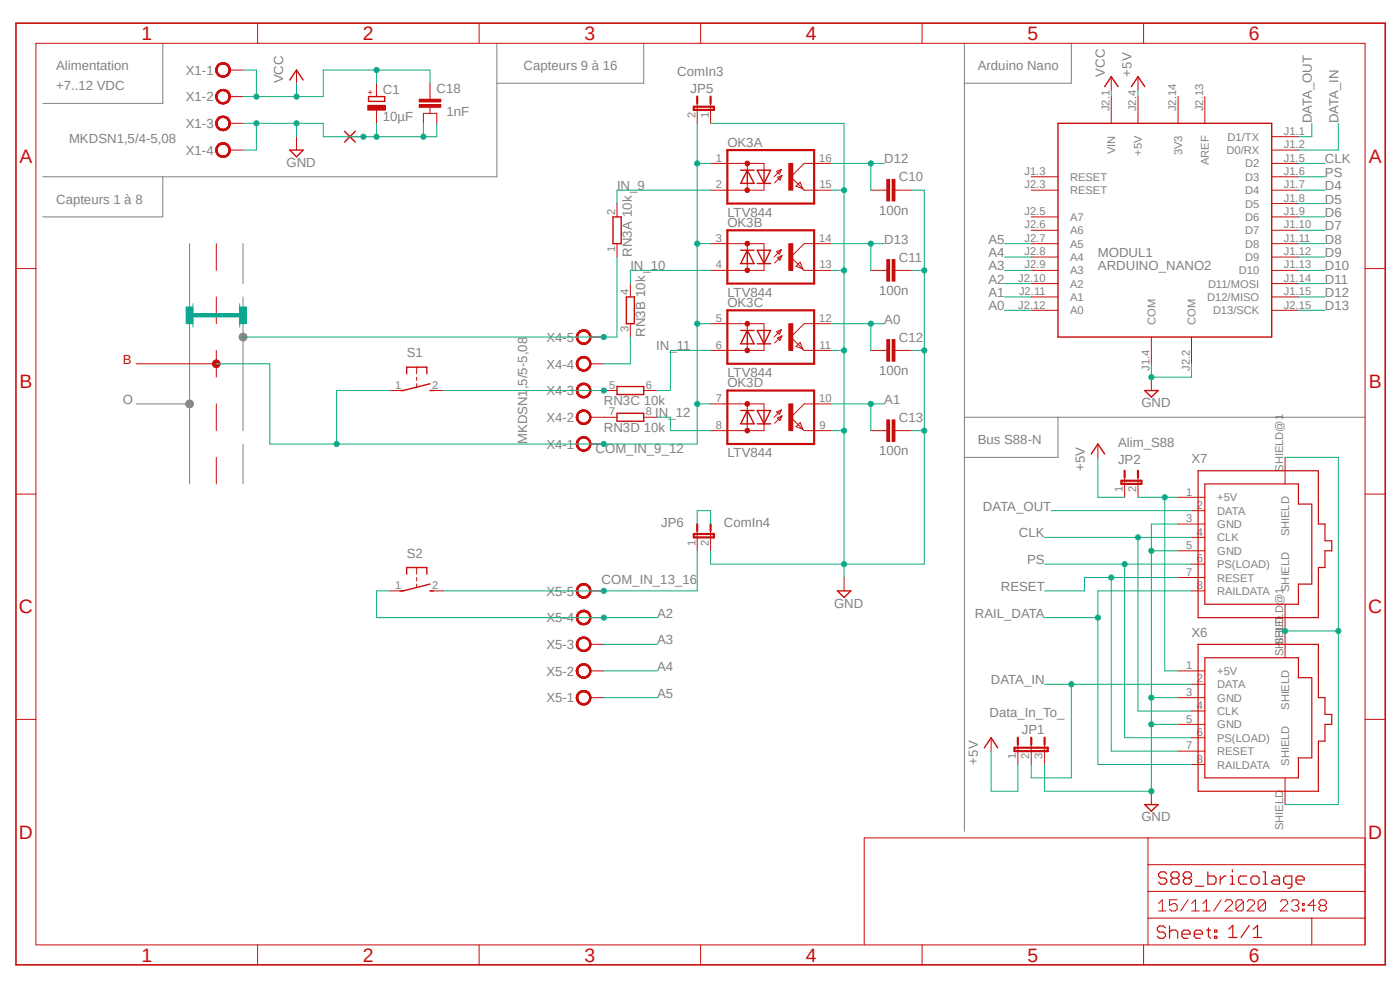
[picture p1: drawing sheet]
<svg xmlns="http://www.w3.org/2000/svg" width="297mm" height="210mm" viewBox="0 0 297 210" stroke-linecap="round" stroke-linejoin="round" font-family="sans-serif">
<defs><g id="words">
<g font-size="4.1" fill="#c90d0c">
<text x="30" y="8.5">1</text>
<text x="77" y="8.5">2</text>
<text x="124" y="8.5">3</text>
<text x="171" y="8.5">4</text>
<text x="218" y="8.5">5</text>
<text x="264.9" y="8.5">6</text>
<text x="4.1" y="34.5">A</text>
<text x="290.4" y="34.5">A</text>
<text x="4.1" y="82.3">B</text>
<text x="290.4" y="82.3">B</text>
<text x="4" y="130.1">C</text>
<text x="290.3" y="130.1">C</text>
<text x="4" y="178">D</text>
<text x="290.3" y="178">D</text>
<text x="30" y="204">1</text>
<text x="77" y="204">2</text>
<text x="124" y="204">3</text>
<text x="171" y="204">4</text>
<text x="218" y="204">5</text>
<text x="264.9" y="204">6</text>
</g>
<g font-size="2.8" fill="#808080">
<text x="11.9" y="14.9">Alimentation</text>
<text x="39.5" y="15.8">X1-1</text>
<text x="60.1" y="17.7" transform="rotate(-90 60.1 17.7)">VCC</text>
<text x="111.1" y="14.9">Capteurs 9 à 16</text>
<text x="143.7" y="16.1">ComIn3</text>
<text x="207.4" y="14.9">Arduino Nano</text>
<text x="234.4" y="16.3" transform="rotate(-90 234.4 16.3)">VCC</text>
<text x="240" y="16.3" transform="rotate(-90 240 16.3)">+5V</text>
<text x="11.9" y="19.1">+7..12 VDC</text>
<text x="39.5" y="21.5">X1-2</text>
<text x="81.2" y="20">C1</text>
<text x="92.6" y="19.7">C18</text>
<text x="146.5" y="19.7">JP5</text>
<text x="39.5" y="27.2">X1-3</text>
<text x="81.2" y="25.7">10µF</text>
<text x="94.7" y="24.7">1nF</text>
<text x="278.3" y="26.2" transform="rotate(-90 278.3 26.2)">DATA_OUT</text>
<text x="283.9" y="26.2" transform="rotate(-90 283.9 26.2)">DATA_IN</text>
<text x="14.6" y="30.3">MKDSN1,5/4-5,08</text>
<text x="39.5" y="32.9">X1-4</text>
<text x="60.8" y="35.4">GND</text>
<text x="154.3" y="31.1">OK3A</text>
<text x="187.6" y="34.7">D12</text>
<text x="281.1" y="34.7">CLK</text>
<text x="130.9" y="40.3">IN_9</text>
<text x="190.7" y="38.5">C10</text>
<text x="281.1" y="40.3">D4</text>
<text x="281.1" y="37.5">PS</text>
<text x="11.9" y="43.2">Capteurs 1 à 8</text>
<text x="154.3" y="46">LTV844</text>
<text x="186.5" y="45.6">100n</text>
<text x="281.1" y="43.2">D5</text>
<text x="281.1" y="46">D6</text>
<text x="154.3" y="48.1">OK3B</text>
<text x="187.6" y="51.7">D13</text>
<text x="209.7" y="51.7">A5</text>
<text x="281.1" y="48.9">D7</text>
<text x="281.1" y="51.7">D8</text>
<text x="133.7" y="57.4">IN_10</text>
<text x="134" y="54.5" transform="rotate(-90 134 54.5)">RN3A 10k</text>
<text x="190.7" y="55.5">C11</text>
<text x="209.7" y="57.4">A3</text>
<text x="209.7" y="54.5">A4</text>
<text x="232.9" y="57.4">ARDUINO_NANO2</text>
<text x="232.9" y="54.5">MODUL1</text>
<text x="281.1" y="54.5">D9</text>
<text x="281.1" y="57.4">D10</text>
<text x="154.3" y="63">LTV844</text>
<text x="154.3" y="65.2">OK3C</text>
<text x="186.5" y="62.6">100n</text>
<text x="209.7" y="65.8">A0</text>
<text x="209.7" y="63">A1</text>
<text x="209.7" y="60.2">A2</text>
<text x="281.1" y="60.2">D11</text>
<text x="281.1" y="63">D12</text>
<text x="281.1" y="65.8">D13</text>
<text x="136.9" y="71.5" transform="rotate(-90 136.9 71.5)">RN3B 10k</text>
<text x="187.6" y="68.7">A0</text>
<text x="86.3" y="75.8">S1</text>
<text x="116" y="72.5">X4-5</text>
<text x="139.2" y="74.3">IN_11</text>
<text x="190.7" y="72.5">C12</text>
<text x="116" y="83.9">X4-3</text>
<text x="116" y="78.2">X4-4</text>
<text x="154.3" y="80">LTV844</text>
<text x="154.3" y="82.1">OK3D</text>
<text x="186.5" y="79.6">100n</text>
<text x="26.1" y="85.7">O</text>
<text x="116" y="89.5">X4-2</text>
<text x="128.1" y="86">RN3C 10k</text>
<text x="139" y="88.5">IN_12</text>
<text x="187.6" y="85.7">A1</text>
<text x="190.7" y="89.5">C13</text>
<text x="242.1" y="86.4">GND</text>
<text x="111.8" y="94.2" transform="rotate(-90 111.8 94.2)">MKDSN1,5/5-5,08</text>
<text x="116" y="95.2">X4-1</text>
<text x="128.1" y="91.6">RN3D 10k</text>
<text x="207.4" y="94.2">Bus S88-N</text>
<text x="237.2" y="94.9">Alim_S88</text>
<text x="126.4" y="96.2">COM_IN_9_12</text>
<text x="154.3" y="97">LTV844</text>
<text x="186.5" y="96.6">100n</text>
<text x="230.1" y="99.9" transform="rotate(-90 230.1 99.9)">+5V</text>
<text x="237.2" y="98.4">JP2</text>
<text x="252.8" y="98.3">X7</text>
<text x="140.3" y="111.8">JP6</text>
<text x="153.6" y="111.9">ComIn4</text>
<text x="208.5" y="108.3">DATA_OUT</text>
<text x="86.3" y="118.3">S2</text>
<text x="216.2" y="114">CLK</text>
<text x="217.9" y="119.7">PS</text>
<text x="127.6" y="123.9">COM_IN_13_16</text>
<text x="212.3" y="125.4">RESET</text>
<text x="116" y="132">X5-4</text>
<text x="116" y="126.4">X5-5</text>
<text x="139.4" y="131">A2</text>
<text x="177" y="128.9">GND</text>
<text x="206.8" y="131">RAIL_DATA</text>
<text x="116" y="137.7">X5-3</text>
<text x="139.4" y="136.7">A3</text>
<text x="252.8" y="135.1">X6</text>
<text x="116" y="143.3">X5-2</text>
<text x="139.4" y="142.4">A4</text>
<text x="116" y="149">X5-1</text>
<text x="139.4" y="148">A5</text>
<text x="210.2" y="145.2">DATA_IN</text>
<text x="209.9" y="152.1">Data_In_To_</text>
<text x="216.8" y="155.7">JP1</text>
<text x="207.4" y="162.2" transform="rotate(-90 207.4 162.2)">+5V</text>
<text x="242.1" y="174.2">GND</text>
</g>
<text font-size="2.8" fill="#c90d0c" x="26.1" y="77.2">B</text>
<g font-size="2.4" fill="#808080">
<text x="235.4" y="23.6" transform="rotate(-90 235.4 23.6)">J2.1</text>
<text x="241" y="23.6" transform="rotate(-90 241 23.6)">J2.4</text>
<text x="249.6" y="23.6" transform="rotate(-90 249.6 23.6)">J2.14</text>
<text x="255.2" y="23.6" transform="rotate(-90 255.2 23.6)">J2.13</text>
<text x="147.5" y="25.1" transform="rotate(-90 147.5 25.1)">2</text>
<text x="150.4" y="25.1" transform="rotate(-90 150.4 25.1)">1</text>
<text x="260.4" y="29.8">D1/TX</text>
<text x="272.4" y="28.6">J1.1</text>
<text x="151.9" y="34.3">1</text>
<text x="173.8" y="34.3">16</text>
<text x="236.6" y="32.7" transform="rotate(-90 236.6 32.7)">VIN</text>
<text x="242.3" y="33.1" transform="rotate(-90 242.3 33.1)">+5V</text>
<text x="250.8" y="33" transform="rotate(-90 250.8 33)">3V3</text>
<text x="256.5" y="35.1" transform="rotate(-90 256.5 35.1)">AREF</text>
<text x="260.2" y="32.7">D0/RX</text>
<text x="264.2" y="35.5">D2</text>
<text x="272.4" y="31.5">J1.2</text>
<text x="272.4" y="34.3">J1.5</text>
<text x="151.9" y="40">2</text>
<text x="173.8" y="40">15</text>
<text x="217.3" y="37.1">J1.3</text>
<text x="217.3" y="40">J2.3</text>
<text x="227" y="38.4">RESET</text>
<text x="227" y="41.2">RESET</text>
<text x="264.2" y="38.4">D3</text>
<text x="264.2" y="41.2">D4</text>
<text x="272.4" y="37.1">J1.6</text>
<text x="272.4" y="40">J1.7</text>
<text x="130.5" y="45.6" transform="rotate(-90 130.5 45.6)">2</text>
<text x="217.3" y="45.6">J2.5</text>
<text x="227" y="46.9">A7</text>
<text x="264.2" y="44">D5</text>
<text x="264.2" y="46.9">D6</text>
<text x="272.4" y="42.8">J1.8</text>
<text x="272.4" y="45.6">J1.9</text>
<text x="130.5" y="53.4" transform="rotate(-90 130.5 53.4)">1</text>
<text x="151.9" y="51.3">3</text>
<text x="173.8" y="51.3">14</text>
<text x="217.3" y="48.4">J2.6</text>
<text x="217.3" y="51.3">J2.7</text>
<text x="227" y="49.7">A6</text>
<text x="227" y="52.5">A5</text>
<text x="264.2" y="49.7">D7</text>
<text x="264.2" y="52.5">D8</text>
<text x="272.4" y="48.4">J1.10</text>
<text x="272.4" y="51.3">J1.11</text>
<text x="151.9" y="56.9">4</text>
<text x="173.8" y="56.9">13</text>
<text x="216" y="59.8">J2.10</text>
<text x="217.3" y="54.1">J2.8</text>
<text x="217.3" y="56.9">J2.9</text>
<text x="227" y="55.4">A4</text>
<text x="227" y="58.2">A3</text>
<text x="262.8" y="58.2">D10</text>
<text x="264.2" y="55.4">D9</text>
<text x="272.4" y="54.1">J1.12</text>
<text x="272.4" y="56.9">J1.13</text>
<text x="272.4" y="59.8">J1.14</text>
<text x="133.4" y="62.6" transform="rotate(-90 133.4 62.6)">4</text>
<text x="216" y="65.4">J2.12</text>
<text x="216.2" y="62.6">J2.11</text>
<text x="227" y="61">A2</text>
<text x="227" y="63.9">A1</text>
<text x="256.1" y="63.8">D12/MISO</text>
<text x="256.3" y="61">D11/MOSI</text>
<text x="272.4" y="62.6">J1.15</text>
<text x="272.4" y="65.4">J2.15</text>
<text x="133.4" y="70.4" transform="rotate(-90 133.4 70.4)">3</text>
<text x="151.9" y="68.3">5</text>
<text x="173.8" y="68.3">12</text>
<text x="227" y="66.7">A0</text>
<text x="245.1" y="68.9" transform="rotate(-90 245.1 68.9)">COM</text>
<text x="253.6" y="68.9" transform="rotate(-90 253.6 68.9)">COM</text>
<text x="257.3" y="66.7">D13/SCK</text>
<text x="151.9" y="74">6</text>
<text x="173.8" y="74">11</text>
<text x="83.9" y="82.5">1</text>
<text x="91.7" y="82.5">2</text>
<text x="129.2" y="82.5">5</text>
<text x="137" y="82.5">6</text>
<text x="243.9" y="78.6" transform="rotate(-90 243.9 78.6)">J1.4</text>
<text x="252.4" y="78.6" transform="rotate(-90 252.4 78.6)">J2.2</text>
<text x="129.2" y="88.1">7</text>
<text x="137" y="88.1">8</text>
<text x="151.9" y="85.3">7</text>
<text x="173.8" y="85.3">10</text>
<text x="151.9" y="90.9">8</text>
<text x="173.8" y="90.9">9</text>
<text x="272.2" y="100.1" transform="rotate(-90 272.2 100.1)">SHIELD@1</text>
<text x="238.2" y="104.4" transform="rotate(-90 238.2 104.4)">1</text>
<text x="241" y="104.4" transform="rotate(-90 241 104.4)">2</text>
<text x="251.7" y="105.1">1</text>
<text x="253.9" y="108">2</text>
<text x="258.2" y="106.3">+5V</text>
<text x="251.7" y="110.8">3</text>
<text x="253.9" y="113.6">4</text>
<text x="258.2" y="109.2">DATA</text>
<text x="258.2" y="112">GND</text>
<text x="273.5" y="113.8" transform="rotate(-90 273.5 113.8)">SHIELD</text>
<text x="147.5" y="115.7" transform="rotate(-90 147.5 115.7)">1</text>
<text x="150.4" y="115.7" transform="rotate(-90 150.4 115.7)">2</text>
<text x="251.7" y="116.5">5</text>
<text x="253.9" y="119.3">6</text>
<text x="258.2" y="114.9">CLK</text>
<text x="258.2" y="117.7">GND</text>
<text x="83.9" y="125">1</text>
<text x="91.7" y="125">2</text>
<text x="251.7" y="122.1">7</text>
<text x="253.9" y="125">8</text>
<text x="258.2" y="120.5">PS(LOAD)</text>
<text x="258.2" y="123.4">RESET</text>
<text x="273.5" y="125.6" transform="rotate(-90 273.5 125.6)">SHIELD</text>
<text x="258.2" y="126.2">RAILDATA</text>
<text x="272.2" y="136.9" transform="rotate(-90 272.2 136.9)">SHIELD@1</text>
<text x="251.7" y="141.9">1</text>
<text x="258.2" y="143.2">+5V</text>
<text x="272.2" y="139.2" transform="rotate(-90 272.2 139.2)">SHIELD</text>
<text x="251.7" y="147.6">3</text>
<text x="253.9" y="144.8">2</text>
<text x="258.2" y="146.1">DATA</text>
<text x="258.2" y="148.8">GND</text>
<text x="251.7" y="153.3">5</text>
<text x="253.9" y="150.5">4</text>
<text x="258.2" y="151.7">CLK</text>
<text x="258.2" y="154.5">GND</text>
<text x="273.5" y="150.6" transform="rotate(-90 273.5 150.6)">SHIELD</text>
<text x="215.5" y="161" transform="rotate(-90 215.5 161)">1</text>
<text x="218.4" y="161" transform="rotate(-90 218.4 161)">2</text>
<text x="221.2" y="161" transform="rotate(-90 221.2 161)">3</text>
<text x="251.7" y="159">7</text>
<text x="253.9" y="156.1">6</text>
<text x="253.9" y="161.8">8</text>
<text x="258.2" y="157.4">PS(LOAD)</text>
<text x="258.2" y="160.2">RESET</text>
<text x="258.2" y="163">RAILDATA</text>
<text x="273.5" y="162.4" transform="rotate(-90 273.5 162.4)">SHIELD</text>
<text x="272.2" y="176.1" transform="rotate(-90 272.2 176.1)">SHIELD</text>
</g>
<text font-size="2" fill="#c90d0c" x="79.2" y="20.1" transform="rotate(-90 79.2 20.1)">+</text>
</g></defs>
<path d="M2.8 4.6l291.5 200.7M294.3 4.6l-291.5 200.7" fill="none" stroke="#fff" stroke-width=".21"/>
<g fill="none" stroke="#808080" stroke-width=".21">
<path d="M34.5 9.2v12.7h-25.4M105.4 9.2v28.3h-96.3M136.6 9.2v8.5h-31.2M204.6 9.2v167.2M227.3 9.2v8.5h-22.7M34.5 37.5v8.5h-25.4M40.2 51.7v51M51.6 51.7v8.5M51.6 63v28.4M28.9 85.7h11.3M51.6 94.2v8.5M204.6 88.5h85"/>
<path d="M224.5 88.5v8.5h-19.9"/>
</g>
<path d="M39.5 85.3a.85 .85 0 0 1 1.4-.1 .85 .85 0 0 1-.4 1.3 .85 .85 0 0 1-1.1-.8l.7-.1a.16 .16 0 0 1 .2 0 .16 .16 0 0 1 0 .2 .16 .16 0 0 1-.2 0l-.7-.1z" fill-rule="evenodd" fill="#808080"/>
<path d="M39.5 85.3a.85 .85 0 0 1 1.4-.1 .85 .85 0 0 1-.4 1.3 .85 .85 0 0 1-1.1-.8l.7-.1a.16 .16 0 0 1 .2 0 .16 .16 0 0 1 0 .2 .16 .16 0 0 1-.2 0l-.7-.1z" fill="none" stroke="#808080" stroke-width=".21"/>
<path d="M50.8 71.1a.85 .85 0 0 1 1.4-.1 .85 .85 0 0 1-.4 1.3 .85 .85 0 0 1-1.1-.8h.7l.2-.2 .1 .2-.1 .2-.2-.2h-.7z" fill-rule="evenodd" fill="#808080"/>
<path d="M50.8 71.1a.85 .85 0 0 1 1.4-.1 .85 .85 0 0 1-.4 1.3 .85 .85 0 0 1-1.1-.8h.7l.2-.2 .1 .2-.1 .2-.2-.2h-.7z" fill="none" stroke="#808080" stroke-width=".21"/>
<path d="M45.9 51.7v5.7M28.9 77.2h17M45.9 63v5.7M45.9 74.3v5.7M45.9 85.7v5.7M45.9 97v5.7" fill="none" stroke="#c90d0c" stroke-width=".21"/>
<path d="M45.2 76.8a.85 .85 0 0 1 1.4-.1 .85 .85 0 0 1-.4 1.3 .85 .85 0 0 1-1.2-.8h.7l.2-.2 .2 .2-.2 .1-.2-.1h-.7z" fill-rule="evenodd" fill="#c90d0c"/>
<g fill="none" stroke="#c90d0c" stroke-width=".21">
<path d="M7.6 9.2h282v191.2h-282zM54.7 4.9v4.3M62.9 14.9v2.8M101.6 4.9v4.3M148.6 4.9v4.3M195.6 4.9v4.3M235.8 16.3v2.8M242.6 4.9v4.3M62.9 29v2.8M153.6 34.7h8.5v1.4M158.5 34.7v1.4M158.5 38.9v1.4"/>
<path d="M162.1 38.9v1.4h-8.5M164.8 36.4l1-.5-.4 1.1zM164.9 37.6l1-.4-.4 1zM165.8 35.9l-1.6 1.6M165.9 37.2l-1.6 1.6M168.9 39.5l.9-.8 .5 1.3zM173.4 34.7h-2.8l-2.8 2.8 2.8 2.8h2.8M218.8 37.5h5.7M235.8 20.5v5.7M241.4 20.5v5.7M249.9 20.5v5.7M255.6 20.5v5.7"/>
<path d="M269.8 29h5.7M269.8 31.8h5.7M269.8 37.5h5.7M269.8 34.7h5.7M3.4 57h4.2M218.8 40.3h5.7M218.8 46h5.7M218.8 48.9h5.7M218.8 51.7h5.7M218.8 54.5h5.7M218.8 57.4h5.7M269.8 40.3h5.7"/>
<path d="M269.8 43.2h5.7M269.8 46h5.7M269.8 48.9h5.7M269.8 51.7h5.7M269.8 54.5h5.7M269.8 57.4h5.7M289.6 57h4.3M45.2 76.8a.85 .85 0 0 1 1.4-.1 .85 .85 0 0 1-.4 1.3 .85 .85 0 0 1-1.2-.8h.7l.2-.2 .2 .2-.2 .1-.2-.1h-.7zM218.8 60.2h5.7M218.8 63h5.7M218.8 65.8h5.7M244.3 71.5v5.7"/>
<path d="M252.8 71.5v5.7M269.8 60.2h5.7M269.8 63h5.7M269.8 65.8h5.7M244.3 80v2.8M3.4 104.8h4.2M289.6 104.8h4.3M3.4 152.6h4.2M289.6 152.6h4.3M243.5 177.8v22.6M289.6 177.8h-106.3v22.6M243.5 194.8h46.1"/>
<path d="M243.5 189.1h46.1M243.5 183.4h46.1M245.8 191.7l.8-.8v2.4M245.8 193.3h1.6M249.7 190.9h-1.6v1.2l.8-.4h.4l.4 .4v.8l-.4 .4h-.8l-.4-.4M252.1 190.9l-1.6 2.4M252.8 193.3h1.6M252.8 191.7l.8-.8v2.4M255.2 193.3h1.6M255.2 191.7l.7-.8v2.4M259.1 190.9l-1.6 2.4M259.9 191.3l.4-.4h.8l.4 .4v.4l-1.6 1.6h1.6"/>
<path d="M263.8 191.3v1.6l-.4 .4h-.8l-.4-.4M263.8 191.3l-.4-.4h-.8l-.4 .4v1.6M263.8 191.3l-1.6 1.6M264.6 191.3l.4-.4h.8l.3 .4v.4l-1.5 1.6h1.5M268.5 191.3v1.6l-.4 .4h-.8l-.4-.4M268.5 191.3l-.4-.4h-.8l-.4 .4v1.6M268.5 191.3l-1.6 1.6M271.6 191.3l.4-.4h.8l.4 .4v.4l-1.6 1.6h1.6M274 191.3l.4-.4h.8l.3 .4v.4l-.3 .4M274.7 192.1h.5M275.2 192.1l.3 .3v.5l-.3 .4h-.8l-.4-.4M276.3 192.9h.4v.4h-.4z"/>
<path d="M276.3 191.7h.4v.4h-.4zM278.3 194.8v5.6M279.1 192.1h-1.6l1.2-1.2v2.4M280.2 192.1l-.4 .3v.5l.4 .4h.8l.4-.4v-.5l-.4-.3M280.2 192.1l-.4-.4v-.4l.4-.4h.8l.4 .4v.4l-.4 .4M280.2 192.1h.8M54.7 200.4v4.3M101.6 200.4v4.3M148.6 200.4v4.3M195.6 200.4v4.3M242.6 200.4v4.3"/>
</g>
<path d="M61.5 17l1.4-2.1 1.4 2.1M234.4 18.4l1.4-2.1 1.4 2.1M61.5 31.8h2.8l-1.4 1.5zM157.1 36.1h2.9M158.5 36.1l1.5 2.8h-2.9zM158.5 36.1v2.8M160.7 36.1h2.8l-1.4 2.8zM160.7 38.9h2.8M162.1 36.1v2.8M224.5 26.2h45.3v45.3h-45.3zM242.9 82.8h2.8l-1.4 1.4z" fill="none" stroke="#c90d0c" stroke-width=".3"/>
<g fill="none" stroke="#c90d0c" stroke-width=".25">
<path d="M247.3 196.8l-.5-.4h-.8l-.5 .4v.5l.5 .4h.8l.5 .5v.4l-.5 .5h-.8l-.5-.5M247.5 185.4l-.4-.4h-.8l-.5 .4v.4l.5 .5h.8l.4 .4v.4l-.4 .5h-.8l-.5-.5M248.1 196.4v2.7M248.1 197.7l.5-.4h.8l.5 .4v1.4M248.8 186.3l-.4-.5v-.4l.4-.4h.9l.4 .4v.4l-.4 .5M248.8 186.3h.9M248.8 186.3l-.4 .4v.4l.4 .5h.9l.4-.5v-.4l-.4-.4M250.7 198.2h1.8v-.5l-.4-.4h-.9l-.5 .4v.9l.5 .5h.9M251.5 186.3l-.5-.5v-.4l.5-.4h.8l.5 .4v.4l-.5 .5M251.5 186.3h.8M251.5 186.3l-.5 .4v.4l.5 .5h.8l.5-.5v-.4l-.5-.4M253.4 198.2h1.7v-.5l-.5-.4h-.8l-.4 .4v.9l.4 .5h.8"/>
<path d="M253.6 188h1.8M255.9 197.3h.9M256.2 185v2.6h1.4l.4-.5v-.8l-.4-.5h-1.4M256.4 196.8v1.8l.4 .5M257.7 197.3h.4v.4h-.4zM257.7 198.6h.4v.5h-.4zM258.9 185.8v1.8M260.1 185.8h-.4l-.8 .9M260.7 197.1l.8-.8v2.6M260.7 198.9h1.7M261 187.6h.9M261 185.8h.5v1.8"/>
<path d="M261.5 184.5v.5M264.5 185.8h-1.3l-.4 .5v.8l.4 .5h1.3M265 196.3l-1.7 2.6M265.4 186.3l.4-.5h.9l.4 .5v.8l-.4 .5h-.9l-.4-.5zM265.9 198.9h1.7M265.9 197.1l.9-.8v2.6M268 185h.4v2.6M268 187.6h.9M270.2 185.8h.8l.4 .5v1.3h-1.2l-.5-.5 .5-.4h1.2M274.1 187.6h-1.3l-.5-.5v-.8l.5-.5h1.3v2.2l-.5 .4h-.4M275 186.7h1.7v-.4l-.5-.5h-.8l-.4 .5v.8l.4 .5h.8"/>
</g>
<path d="M3.4 4.9h290.5v199.8h-290.5z" fill="none" stroke="#c90d0c" stroke-width=".34"/>
<path d="M154.3 31.8h18.4v11.4h-18.4z" fill="none" stroke="#c90d0c" stroke-width=".47"/>
<path d="M158.2 34.3l.3-.1 .5 .3v.3l-.2 .3-.3 .1-.3-.2-.2-.3 .6-.1-.6 .1z" fill-rule="evenodd" fill="#c90d0c"/>
<path d="M158.2 34.3l.3-.1 .5 .3v.3l-.2 .3-.3 .1-.3-.2-.2-.3 .6-.1-.6 .1z" fill="none" stroke="#c90d0c" stroke-width=".21"/>
<path d="M158.2 40l.3-.2 .3 .1 .2 .3v.3l-.2 .3-.3 .1-.3-.2-.2-.4h.6h-.6z" fill-rule="evenodd" fill="#c90d0c"/>
<path d="M158.2 40l.3-.2 .3 .1 .2 .3v.3l-.2 .3-.3 .1-.3-.2-.2-.4h.6h-.6z" fill="none" stroke="#c90d0c" stroke-width=".21"/>
<path d="M167.3 34.7h.9v5.6h-.9z" fill-rule="evenodd" fill="#c90d0c"/>
<g fill="none" stroke="#c90d0c" stroke-width=".21">
<path d="M150.7 34.7h2.9M167.3 34.7h.9v5.6h-.9zM173.4 34.7h2.9M150.7 40.3h2.9M153.6 51.7h8.5v1.4M158.5 51.7v1.4M158.5 55.9v1.5M162.1 55.9v1.5h-8.5M164.8 53.4l1-.4-.4 .9zM164.9 54.7l1-.5-.4 1zM165.8 53l-1.6 1.5M165.9 54.2l-1.6 1.6"/>
<path d="M168.9 56.5l.9-.9 .5 1.5zM173.4 40.3h2.9M173.4 51.7h-2.8l-2.8 2.8 2.8 2.9h2.8"/>
</g>
<path d="M154.3 48.9h18.4v11.3h-18.4z" fill="none" stroke="#c90d0c" stroke-width=".47"/>
<path d="M157.1 53.1h2.9M158.5 53.1l1.5 2.8h-2.9zM158.5 53.1v2.8M160.7 53.1h2.8l-1.4 2.8zM160.7 55.9h2.8M162.1 53.1v2.8" fill="none" stroke="#c90d0c" stroke-width=".3"/>
<path d="M158.2 51.4l.3-.2h.3l.2 .3v.4l-.2 .2-.3 .1-.3-.2-.2-.3 .6-.1-.6 .1z" fill-rule="evenodd" fill="#c90d0c"/>
<path d="M158.2 51.4l.3-.2h.3l.2 .3v.4l-.2 .2-.3 .1-.3-.2-.2-.3 .6-.1-.6 .1z" fill="none" stroke="#c90d0c" stroke-width=".21"/>
<path d="M158.2 57l.3-.1h.3l.2 .3v.3l-.2 .3h-.3l-.3-.1-.2-.3 .6-.1v.1h-.6z" fill-rule="evenodd" fill="#c90d0c"/>
<path d="M158.2 57l.3-.1h.3l.2 .3v.3l-.2 .3h-.3l-.3-.1-.2-.3 .6-.1v.1h-.6z" fill="none" stroke="#c90d0c" stroke-width=".21"/>
<path d="M167.3 51.7h.9v5.7h-.9z" fill-rule="evenodd" fill="#c90d0c"/>
<g fill="none" stroke="#c90d0c" stroke-width=".21">
<path d="M150.7 51.7h2.9M150.7 57.4h2.9M167.3 51.7h.9v5.7h-.9zM173.4 51.7h2.9M173.4 57.4h2.9M153.6 68.7h8.5v1.4M158.5 68.7v1.4M158.5 72.9v1.4M162.1 72.9v1.4h-8.5M164.8 70.4l1-.5-.4 1.1zM164.9 71.7l1-.5-.4 1zM165.8 69.9l-1.6 1.6"/>
<path d="M165.9 71.2l-1.6 1.6M168.9 73.5l.9-.9 .5 1.4zM173.4 68.7h-2.8l-2.8 2.8 2.8 2.8h2.8"/>
</g>
<path d="M154.3 65.8h18.4v11.4h-18.4z" fill="none" stroke="#c90d0c" stroke-width=".47"/>
<path d="M157.1 70.1h2.9M158.5 70.1l1.5 2.8h-2.9zM158.5 70.1v2.8M160.7 70.1h2.8l-1.4 2.8zM160.7 72.9h2.8M162.1 70.1v2.8" fill="none" stroke="#c90d0c" stroke-width=".3"/>
<path d="M158.2 68.4l.3-.2h.3l.2 .3v.3l-.2 .3-.3 .1-.3-.2-.2-.3 .6-.1-.1 .1h-.5z" fill-rule="evenodd" fill="#c90d0c"/>
<path d="M158.2 68.4l.3-.2h.3l.2 .3v.3l-.2 .3-.3 .1-.3-.2-.2-.3 .6-.1-.1 .1h-.5z" fill="none" stroke="#c90d0c" stroke-width=".21"/>
<path d="M158.2 74l.3-.2 .5 .4v.3l-.2 .3h-.3l-.3-.1-.2-.4h.6h-.6z" fill-rule="evenodd" fill="#c90d0c"/>
<path d="M158.2 74l.3-.2 .5 .4v.3l-.2 .3h-.3l-.3-.1-.2-.4h.6h-.6z" fill="none" stroke="#c90d0c" stroke-width=".21"/>
<path d="M167.3 68.7h.9v5.6h-.9z" fill-rule="evenodd" fill="#c90d0c"/>
<g fill="none" stroke="#c90d0c" stroke-width=".21">
<path d="M150.7 68.7h2.9M150.7 74.3h2.9M167.3 68.7h.9v5.6h-.9zM173.4 68.7h2.9M173.4 74.3h2.9M153.6 85.7h8.5v1.4M158.5 85.7v1.4M158.5 89.9v1.5M162.1 89.9v1.5h-8.5M164.8 87.4l1-.4-.4 .9zM164.9 88.6l1-.4-.4 1zM165.8 87l-1.6 1.5"/>
<path d="M165.9 88.2l-1.6 1.6M168.9 90.5l.9-.8 .5 1.4zM173.4 85.7h-2.8l-2.8 2.8 2.8 2.9h2.8"/>
</g>
<path d="M154.3 82.8h18.4v11.4h-18.4z" fill="none" stroke="#c90d0c" stroke-width=".47"/>
<path d="M157.1 87.1h2.9M158.5 87.1l1.5 2.8h-2.9zM158.5 87.1v2.8M160.7 87.1h2.8l-1.4 2.8zM160.7 89.9h2.8M162.1 87.1v2.8" fill="none" stroke="#c90d0c" stroke-width=".3"/>
<path d="M158.2 85.3l.3-.1h.3l.2 .3v.4l-.2 .2-.3 .1-.3-.2-.2-.3 .6-.1-.6 .1z" fill-rule="evenodd" fill="#c90d0c"/>
<path d="M158.2 85.3l.3-.1h.3l.2 .3v.4l-.2 .2-.3 .1-.3-.2-.2-.3 .6-.1-.6 .1z" fill="none" stroke="#c90d0c" stroke-width=".21"/>
<path d="M158.2 91l.3-.2 .3 .1 .2 .3v.3l-.2 .3-.3 .1-.3-.2-.2-.3 .6-.1-.6 .1z" fill-rule="evenodd" fill="#c90d0c"/>
<path d="M158.2 91l.3-.2 .3 .1 .2 .3v.3l-.2 .3-.3 .1-.3-.2-.2-.3 .6-.1-.6 .1z" fill="none" stroke="#c90d0c" stroke-width=".21"/>
<path d="M167.3 85.7h.9v5.7h-.9z" fill-rule="evenodd" fill="#c90d0c"/>
<g fill="none" stroke="#c90d0c" stroke-width=".21">
<path d="M241.4 16.3v2.8M130.9 43.2v2.8M130.9 51.7v2.8M133.7 60.2v2.8M133.7 68.7v2.8M128.1 82.8h2.8M128.1 88.5h2.8M136.6 82.8h2.8M136.6 88.5h2.8M150.7 85.7h2.9M150.7 91.4h2.9M167.3 85.7h.9v5.7h-.9z"/>
<path d="M173.4 85.7h2.9M173.4 91.4h2.9M232.9 94.2v2.8M238.6 101.3v4.2M241.4 101.3v4.2M179.1 122.5v2.8M244.3 167.9v2.8"/>
</g>
<path d="M240 18.4l1.4-2.1 1.5 2.1M130 46h1.8v5.7h-1.8zM132.9 63h1.7v5.7h-1.7zM130.9 82h5.7v1.7h-5.7zM130.9 87.7h5.7v1.7h-5.7zM231.5 96.3l1.4-2.1 1.5 2.1M177.7 125.3h2.8l-1.4 1.4zM242.9 170.7h2.8l-1.4 1.4z" fill="none" stroke="#c90d0c" stroke-width=".3"/>
<path d="M238.6 99.9v1.4M241.4 99.9v1.4M237.9 102h4.2v.7h-4.2z" fill="none" stroke="#c90d0c" stroke-width=".47"/>
<path d="M122.6 93.2a1.56 1.56 0 0 1 2.5 .1 1.56 1.56 0 0 1-.8 2.4 1.56 1.56 0 0 1-2-1.5h.3a1.27 1.27 0 0 1 1.7-1.3 1.27 1.27 0 0 1 .4 2.1 1.27 1.27 0 0 1-2.1-.4v-.4h-.3z" fill-rule="evenodd" fill="#c90d0c"/>
<path d="M122.6 93.2a1.56 1.56 0 0 1 2.5 .1 1.56 1.56 0 0 1-.8 2.4 1.56 1.56 0 0 1-2-1.5h.3a1.27 1.27 0 0 1 1.7-1.3 1.27 1.27 0 0 1 .4 2.1 1.27 1.27 0 0 1-2.1-.4v-.4h-.3z" fill="none" stroke="#c90d0c" stroke-width=".21"/>
<path d="M122.6 93.2a1.56 1.56 0 0 1 2.5 .1 1.56 1.56 0 0 1-.8 2.4 1.56 1.56 0 0 1-2-1.5h.3a1.27 1.27 0 0 1 1.7-1.3 1.27 1.27 0 0 1 .4 2.1 1.27 1.27 0 0 1-2.1-.4v-.4h-.3z" fill-rule="evenodd" fill="#c90d0c"/>
<path d="M122.6 93.2a1.56 1.56 0 0 1 2.5 .1 1.56 1.56 0 0 1-.8 2.4 1.56 1.56 0 0 1-2-1.5h.3a1.27 1.27 0 0 1 1.7-1.3 1.27 1.27 0 0 1 .4 2.1 1.27 1.27 0 0 1-2.1-.4v-.4h-.3z" fill="none" stroke="#c90d0c" stroke-width=".21"/>
<path d="M122.6 93.2a1.56 1.56 0 0 1 2.5 .1 1.56 1.56 0 0 1-.8 2.4 1.56 1.56 0 0 1-2-1.5h.3a1.27 1.27 0 0 1 1.7-1.3 1.27 1.27 0 0 1 .4 2.1 1.27 1.27 0 0 1-2.1-.4v-.4h-.3z" fill-rule="evenodd" fill="#c90d0c"/>
<path d="M122.6 93.2a1.56 1.56 0 0 1 2.5 .1 1.56 1.56 0 0 1-.8 2.4 1.56 1.56 0 0 1-2-1.5h.3a1.27 1.27 0 0 1 1.7-1.3 1.27 1.27 0 0 1 .4 2.1 1.27 1.27 0 0 1-2.1-.4v-.4h-.3zM125.3 94.2h2.8" fill="none" stroke="#c90d0c" stroke-width=".21"/>
<path d="M122.6 87.5a1.56 1.56 0 0 1 2.5 .1 1.56 1.56 0 0 1-.8 2.4 1.56 1.56 0 0 1-2-1.5h.3a1.28 1.28 0 0 1 1.7-1.2 1.28 1.28 0 0 1 .4 2.1 1.28 1.28 0 0 1-2.1-.5v-.4h-.3z" fill-rule="evenodd" fill="#c90d0c"/>
<path d="M122.6 87.5a1.56 1.56 0 0 1 2.5 .1 1.56 1.56 0 0 1-.8 2.4 1.56 1.56 0 0 1-2-1.5h.3a1.28 1.28 0 0 1 1.7-1.2 1.28 1.28 0 0 1 .4 2.1 1.28 1.28 0 0 1-2.1-.5v-.4h-.3z" fill="none" stroke="#c90d0c" stroke-width=".21"/>
<path d="M122.6 87.5a1.56 1.56 0 0 1 2.5 .1 1.56 1.56 0 0 1-.8 2.4 1.56 1.56 0 0 1-2-1.5h.3a1.28 1.28 0 0 1 1.7-1.2 1.28 1.28 0 0 1 .4 2.1 1.28 1.28 0 0 1-2.1-.5v-.4h-.3z" fill-rule="evenodd" fill="#c90d0c"/>
<path d="M122.6 87.5a1.56 1.56 0 0 1 2.5 .1 1.56 1.56 0 0 1-.8 2.4 1.56 1.56 0 0 1-2-1.5h.3a1.28 1.28 0 0 1 1.7-1.2 1.28 1.28 0 0 1 .4 2.1 1.28 1.28 0 0 1-2.1-.5v-.4h-.3z" fill="none" stroke="#c90d0c" stroke-width=".21"/>
<path d="M122.6 87.5a1.56 1.56 0 0 1 2.5 .1 1.56 1.56 0 0 1-.8 2.4 1.56 1.56 0 0 1-2-1.5h.3a1.28 1.28 0 0 1 1.7-1.2 1.28 1.28 0 0 1 .4 2.1 1.28 1.28 0 0 1-2.1-.5v-.4h-.3z" fill-rule="evenodd" fill="#c90d0c"/>
<path d="M122.6 87.5a1.56 1.56 0 0 1 2.5 .1 1.56 1.56 0 0 1-.8 2.4 1.56 1.56 0 0 1-2-1.5h.3a1.28 1.28 0 0 1 1.7-1.2 1.28 1.28 0 0 1 .4 2.1 1.28 1.28 0 0 1-2.1-.5v-.4h-.3zM125.3 88.5h2.8" fill="none" stroke="#c90d0c" stroke-width=".21"/>
<path d="M122.6 81.9a1.56 1.56 0 0 1 2.5 .1 1.56 1.56 0 0 1-.8 2.3 1.56 1.56 0 0 1-2-1.5h.3a1.28 1.28 0 0 1 1.7-1.2 1.28 1.28 0 0 1 .4 2.1 1.28 1.28 0 0 1-2.1-.4v-.5h-.3z" fill-rule="evenodd" fill="#c90d0c"/>
<path d="M122.6 81.9a1.56 1.56 0 0 1 2.5 .1 1.56 1.56 0 0 1-.8 2.3 1.56 1.56 0 0 1-2-1.5h.3a1.28 1.28 0 0 1 1.7-1.2 1.28 1.28 0 0 1 .4 2.1 1.28 1.28 0 0 1-2.1-.4v-.5h-.3z" fill="none" stroke="#c90d0c" stroke-width=".21"/>
<path d="M122.6 81.9a1.56 1.56 0 0 1 2.5 .1 1.56 1.56 0 0 1-.8 2.3 1.56 1.56 0 0 1-2-1.5h.3a1.28 1.28 0 0 1 1.7-1.2 1.28 1.28 0 0 1 .4 2.1 1.28 1.28 0 0 1-2.1-.4v-.5h-.3z" fill-rule="evenodd" fill="#c90d0c"/>
<path d="M122.6 81.9a1.56 1.56 0 0 1 2.5 .1 1.56 1.56 0 0 1-.8 2.3 1.56 1.56 0 0 1-2-1.5h.3a1.28 1.28 0 0 1 1.7-1.2 1.28 1.28 0 0 1 .4 2.1 1.28 1.28 0 0 1-2.1-.4v-.5h-.3z" fill="none" stroke="#c90d0c" stroke-width=".21"/>
<path d="M122.6 81.9a1.56 1.56 0 0 1 2.5 .1 1.56 1.56 0 0 1-.8 2.3 1.56 1.56 0 0 1-2-1.5h.3a1.28 1.28 0 0 1 1.7-1.2 1.28 1.28 0 0 1 .4 2.1 1.28 1.28 0 0 1-2.1-.4v-.5h-.3z" fill-rule="evenodd" fill="#c90d0c"/>
<path d="M122.6 81.9a1.56 1.56 0 0 1 2.5 .1 1.56 1.56 0 0 1-.8 2.3 1.56 1.56 0 0 1-2-1.5h.3a1.28 1.28 0 0 1 1.7-1.2 1.28 1.28 0 0 1 .4 2.1 1.28 1.28 0 0 1-2.1-.4v-.5h-.3zM125.3 82.8h2.8" fill="none" stroke="#c90d0c" stroke-width=".21"/>
<path d="M122.6 76.2a1.56 1.56 0 0 1 2.5 .1 1.56 1.56 0 0 1-.8 2.4 1.56 1.56 0 0 1-2-1.5h.3a1.28 1.28 0 0 1 1.7-1.2 1.28 1.28 0 0 1 .4 2 1.28 1.28 0 0 1-2.1-.4v-.4h-.3z" fill-rule="evenodd" fill="#c90d0c"/>
<path d="M122.6 76.2a1.56 1.56 0 0 1 2.5 .1 1.56 1.56 0 0 1-.8 2.4 1.56 1.56 0 0 1-2-1.5h.3a1.28 1.28 0 0 1 1.7-1.2 1.28 1.28 0 0 1 .4 2 1.28 1.28 0 0 1-2.1-.4v-.4h-.3z" fill="none" stroke="#c90d0c" stroke-width=".21"/>
<path d="M122.6 76.2a1.56 1.56 0 0 1 2.5 .1 1.56 1.56 0 0 1-.8 2.4 1.56 1.56 0 0 1-2-1.5h.3a1.28 1.28 0 0 1 1.7-1.2 1.28 1.28 0 0 1 .4 2 1.28 1.28 0 0 1-2.1-.4v-.4h-.3z" fill-rule="evenodd" fill="#c90d0c"/>
<path d="M122.6 76.2a1.56 1.56 0 0 1 2.5 .1 1.56 1.56 0 0 1-.8 2.4 1.56 1.56 0 0 1-2-1.5h.3a1.28 1.28 0 0 1 1.7-1.2 1.28 1.28 0 0 1 .4 2 1.28 1.28 0 0 1-2.1-.4v-.4h-.3z" fill="none" stroke="#c90d0c" stroke-width=".21"/>
<path d="M122.6 76.2a1.56 1.56 0 0 1 2.5 .1 1.56 1.56 0 0 1-.8 2.4 1.56 1.56 0 0 1-2-1.5h.3a1.28 1.28 0 0 1 1.7-1.2 1.28 1.28 0 0 1 .4 2 1.28 1.28 0 0 1-2.1-.4v-.4h-.3z" fill-rule="evenodd" fill="#c90d0c"/>
<path d="M122.6 76.2a1.56 1.56 0 0 1 2.5 .1 1.56 1.56 0 0 1-.8 2.4 1.56 1.56 0 0 1-2-1.5h.3a1.28 1.28 0 0 1 1.7-1.2 1.28 1.28 0 0 1 .4 2 1.28 1.28 0 0 1-2.1-.4v-.4h-.3zM125.3 77.2h2.8" fill="none" stroke="#c90d0c" stroke-width=".21"/>
<path d="M122.6 70.6a1.55 1.55 0 0 1 2.5 .1 1.55 1.55 0 0 1-.9 2.3 1.55 1.55 0 0 1-1.9-1.5h.3a1.28 1.28 0 0 1 1.7-1.2 1.28 1.28 0 0 1 .4 2.1 1.28 1.28 0 0 1-2.1-.5v-.4h-.3z" fill-rule="evenodd" fill="#c90d0c"/>
<path d="M122.6 70.6a1.55 1.55 0 0 1 2.5 .1 1.55 1.55 0 0 1-.9 2.3 1.55 1.55 0 0 1-1.9-1.5h.3a1.28 1.28 0 0 1 1.7-1.2 1.28 1.28 0 0 1 .4 2.1 1.28 1.28 0 0 1-2.1-.5v-.4h-.3z" fill="none" stroke="#c90d0c" stroke-width=".21"/>
<path d="M122.6 70.6a1.55 1.55 0 0 1 2.5 .1 1.55 1.55 0 0 1-.9 2.3 1.55 1.55 0 0 1-1.9-1.5h.3a1.28 1.28 0 0 1 1.7-1.2 1.28 1.28 0 0 1 .4 2.1 1.28 1.28 0 0 1-2.1-.5v-.4h-.3z" fill-rule="evenodd" fill="#c90d0c"/>
<path d="M122.6 70.6a1.55 1.55 0 0 1 2.5 .1 1.55 1.55 0 0 1-.9 2.3 1.55 1.55 0 0 1-1.9-1.5h.3a1.28 1.28 0 0 1 1.7-1.2 1.28 1.28 0 0 1 .4 2.1 1.28 1.28 0 0 1-2.1-.5v-.4h-.3z" fill="none" stroke="#c90d0c" stroke-width=".21"/>
<path d="M122.6 70.6a1.55 1.55 0 0 1 2.5 .1 1.55 1.55 0 0 1-.9 2.3 1.55 1.55 0 0 1-1.9-1.5h.3a1.28 1.28 0 0 1 1.7-1.2 1.28 1.28 0 0 1 .4 2.1 1.28 1.28 0 0 1-2.1-.5v-.4h-.3z" fill-rule="evenodd" fill="#c90d0c"/>
<path d="M122.6 70.6a1.55 1.55 0 0 1 2.5 .1 1.55 1.55 0 0 1-.9 2.3 1.55 1.55 0 0 1-1.9-1.5h.3a1.28 1.28 0 0 1 1.7-1.2 1.28 1.28 0 0 1 .4 2.1 1.28 1.28 0 0 1-2.1-.5v-.4h-.3zM125.3 71.5h2.8" fill="none" stroke="#c90d0c" stroke-width=".21"/>
<path d="M122.6 147.1a1.55 1.55 0 0 1 2.5 .1 1.55 1.55 0 0 1-.9 2.3 1.55 1.55 0 0 1-1.9-1.5h.3a1.28 1.28 0 0 1 1.7-1.2 1.28 1.28 0 0 1 .4 2.1 1.28 1.28 0 0 1-2.1-.5v-.4h-.3z" fill-rule="evenodd" fill="#c90d0c"/>
<path d="M122.6 147.1a1.55 1.55 0 0 1 2.5 .1 1.55 1.55 0 0 1-.9 2.3 1.55 1.55 0 0 1-1.9-1.5h.3a1.28 1.28 0 0 1 1.7-1.2 1.28 1.28 0 0 1 .4 2.1 1.28 1.28 0 0 1-2.1-.5v-.4h-.3z" fill="none" stroke="#c90d0c" stroke-width=".21"/>
<path d="M122.6 147.1a1.55 1.55 0 0 1 2.5 .1 1.55 1.55 0 0 1-.9 2.3 1.55 1.55 0 0 1-1.9-1.5h.3a1.28 1.28 0 0 1 1.7-1.2 1.28 1.28 0 0 1 .4 2.1 1.28 1.28 0 0 1-2.1-.5v-.4h-.3z" fill-rule="evenodd" fill="#c90d0c"/>
<path d="M122.6 147.1a1.55 1.55 0 0 1 2.5 .1 1.55 1.55 0 0 1-.9 2.3 1.55 1.55 0 0 1-1.9-1.5h.3a1.28 1.28 0 0 1 1.7-1.2 1.28 1.28 0 0 1 .4 2.1 1.28 1.28 0 0 1-2.1-.5v-.4h-.3z" fill="none" stroke="#c90d0c" stroke-width=".21"/>
<path d="M122.6 147.1a1.55 1.55 0 0 1 2.5 .1 1.55 1.55 0 0 1-.9 2.3 1.55 1.55 0 0 1-1.9-1.5h.3a1.28 1.28 0 0 1 1.7-1.2 1.28 1.28 0 0 1 .4 2.1 1.28 1.28 0 0 1-2.1-.5v-.4h-.3z" fill-rule="evenodd" fill="#c90d0c"/>
<path d="M122.6 147.1a1.55 1.55 0 0 1 2.5 .1 1.55 1.55 0 0 1-.9 2.3 1.55 1.55 0 0 1-1.9-1.5h.3a1.28 1.28 0 0 1 1.7-1.2 1.28 1.28 0 0 1 .4 2.1 1.28 1.28 0 0 1-2.1-.5v-.4h-.3zM125.3 148h2.8" fill="none" stroke="#c90d0c" stroke-width=".21"/>
<path d="M122.6 141.4a1.56 1.56 0 0 1 2.5 .1 1.56 1.56 0 0 1-.9 2.4 1.56 1.56 0 0 1-1.9-1.6h.3a1.27 1.27 0 0 1 1.7-1.2 1.27 1.27 0 0 1 .4 2.1 1.27 1.27 0 0 1-2.1-.5v-.4h-.3z" fill-rule="evenodd" fill="#c90d0c"/>
<path d="M122.6 141.4a1.56 1.56 0 0 1 2.5 .1 1.56 1.56 0 0 1-.9 2.4 1.56 1.56 0 0 1-1.9-1.6h.3a1.27 1.27 0 0 1 1.7-1.2 1.27 1.27 0 0 1 .4 2.1 1.27 1.27 0 0 1-2.1-.5v-.4h-.3z" fill="none" stroke="#c90d0c" stroke-width=".21"/>
<path d="M122.6 141.4a1.56 1.56 0 0 1 2.5 .1 1.56 1.56 0 0 1-.9 2.4 1.56 1.56 0 0 1-1.9-1.6h.3a1.27 1.27 0 0 1 1.7-1.2 1.27 1.27 0 0 1 .4 2.1 1.27 1.27 0 0 1-2.1-.5v-.4h-.3z" fill-rule="evenodd" fill="#c90d0c"/>
<path d="M122.6 141.4a1.56 1.56 0 0 1 2.5 .1 1.56 1.56 0 0 1-.9 2.4 1.56 1.56 0 0 1-1.9-1.6h.3a1.27 1.27 0 0 1 1.7-1.2 1.27 1.27 0 0 1 .4 2.1 1.27 1.27 0 0 1-2.1-.5v-.4h-.3z" fill="none" stroke="#c90d0c" stroke-width=".21"/>
<path d="M122.6 141.4a1.56 1.56 0 0 1 2.5 .1 1.56 1.56 0 0 1-.9 2.4 1.56 1.56 0 0 1-1.9-1.6h.3a1.27 1.27 0 0 1 1.7-1.2 1.27 1.27 0 0 1 .4 2.1 1.27 1.27 0 0 1-2.1-.5v-.4h-.3z" fill-rule="evenodd" fill="#c90d0c"/>
<path d="M122.6 141.4a1.56 1.56 0 0 1 2.5 .1 1.56 1.56 0 0 1-.9 2.4 1.56 1.56 0 0 1-1.9-1.6h.3a1.27 1.27 0 0 1 1.7-1.2 1.27 1.27 0 0 1 .4 2.1 1.27 1.27 0 0 1-2.1-.5v-.4h-.3zM125.3 142.3h2.8" fill="none" stroke="#c90d0c" stroke-width=".21"/>
<path d="M122.6 135.7a1.56 1.56 0 0 1 2.5 .1 1.56 1.56 0 0 1-.8 2.4 1.56 1.56 0 0 1-2-1.5h.3a1.27 1.27 0 0 1 1.7-1.3 1.27 1.27 0 0 1 .4 2.1 1.27 1.27 0 0 1-2.1-.4v-.4h-.3z" fill-rule="evenodd" fill="#c90d0c"/>
<path d="M122.6 135.7a1.56 1.56 0 0 1 2.5 .1 1.56 1.56 0 0 1-.8 2.4 1.56 1.56 0 0 1-2-1.5h.3a1.27 1.27 0 0 1 1.7-1.3 1.27 1.27 0 0 1 .4 2.1 1.27 1.27 0 0 1-2.1-.4v-.4h-.3z" fill="none" stroke="#c90d0c" stroke-width=".21"/>
<path d="M122.6 135.7a1.56 1.56 0 0 1 2.5 .1 1.56 1.56 0 0 1-.8 2.4 1.56 1.56 0 0 1-2-1.5h.3a1.27 1.27 0 0 1 1.7-1.3 1.27 1.27 0 0 1 .4 2.1 1.27 1.27 0 0 1-2.1-.4v-.4h-.3z" fill-rule="evenodd" fill="#c90d0c"/>
<path d="M122.6 135.7a1.56 1.56 0 0 1 2.5 .1 1.56 1.56 0 0 1-.8 2.4 1.56 1.56 0 0 1-2-1.5h.3a1.27 1.27 0 0 1 1.7-1.3 1.27 1.27 0 0 1 .4 2.1 1.27 1.27 0 0 1-2.1-.4v-.4h-.3z" fill="none" stroke="#c90d0c" stroke-width=".21"/>
<path d="M122.6 135.7a1.56 1.56 0 0 1 2.5 .1 1.56 1.56 0 0 1-.8 2.4 1.56 1.56 0 0 1-2-1.5h.3a1.27 1.27 0 0 1 1.7-1.3 1.27 1.27 0 0 1 .4 2.1 1.27 1.27 0 0 1-2.1-.4v-.4h-.3z" fill-rule="evenodd" fill="#c90d0c"/>
<path d="M122.6 135.7a1.56 1.56 0 0 1 2.5 .1 1.56 1.56 0 0 1-.8 2.4 1.56 1.56 0 0 1-2-1.5h.3a1.27 1.27 0 0 1 1.7-1.3 1.27 1.27 0 0 1 .4 2.1 1.27 1.27 0 0 1-2.1-.4v-.4h-.3zM125.3 136.7h2.8" fill="none" stroke="#c90d0c" stroke-width=".21"/>
<path d="M122.6 130a1.56 1.56 0 0 1 2.5 .1 1.56 1.56 0 0 1-.8 2.4 1.56 1.56 0 0 1-2-1.5h.3a1.28 1.28 0 0 1 1.7-1.2 1.28 1.28 0 0 1 .4 2.1 1.28 1.28 0 0 1-2.1-.5v-.4h-.3z" fill-rule="evenodd" fill="#c90d0c"/>
<path d="M122.6 130a1.56 1.56 0 0 1 2.5 .1 1.56 1.56 0 0 1-.8 2.4 1.56 1.56 0 0 1-2-1.5h.3a1.28 1.28 0 0 1 1.7-1.2 1.28 1.28 0 0 1 .4 2.1 1.28 1.28 0 0 1-2.1-.5v-.4h-.3z" fill="none" stroke="#c90d0c" stroke-width=".21"/>
<path d="M122.6 130a1.56 1.56 0 0 1 2.5 .1 1.56 1.56 0 0 1-.8 2.4 1.56 1.56 0 0 1-2-1.5h.3a1.28 1.28 0 0 1 1.7-1.2 1.28 1.28 0 0 1 .4 2.1 1.28 1.28 0 0 1-2.1-.5v-.4h-.3z" fill-rule="evenodd" fill="#c90d0c"/>
<path d="M122.6 130a1.56 1.56 0 0 1 2.5 .1 1.56 1.56 0 0 1-.8 2.4 1.56 1.56 0 0 1-2-1.5h.3a1.28 1.28 0 0 1 1.7-1.2 1.28 1.28 0 0 1 .4 2.1 1.28 1.28 0 0 1-2.1-.5v-.4h-.3z" fill="none" stroke="#c90d0c" stroke-width=".21"/>
<path d="M122.6 130a1.56 1.56 0 0 1 2.5 .1 1.56 1.56 0 0 1-.8 2.4 1.56 1.56 0 0 1-2-1.5h.3a1.28 1.28 0 0 1 1.7-1.2 1.28 1.28 0 0 1 .4 2.1 1.28 1.28 0 0 1-2.1-.5v-.4h-.3z" fill-rule="evenodd" fill="#c90d0c"/>
<path d="M122.6 130a1.56 1.56 0 0 1 2.5 .1 1.56 1.56 0 0 1-.8 2.4 1.56 1.56 0 0 1-2-1.5h.3a1.28 1.28 0 0 1 1.7-1.2 1.28 1.28 0 0 1 .4 2.1 1.28 1.28 0 0 1-2.1-.5v-.4h-.3zM125.3 131h2.8" fill="none" stroke="#c90d0c" stroke-width=".21"/>
<path d="M122.6 124.4a1.56 1.56 0 0 1 2.5 .1 1.56 1.56 0 0 1-.8 2.3 1.56 1.56 0 0 1-2-1.5h.3a1.28 1.28 0 0 1 1.7-1.2 1.28 1.28 0 0 1 .4 2.1 1.28 1.28 0 0 1-2.1-.4v-.5h-.3z" fill-rule="evenodd" fill="#c90d0c"/>
<path d="M122.6 124.4a1.56 1.56 0 0 1 2.5 .1 1.56 1.56 0 0 1-.8 2.3 1.56 1.56 0 0 1-2-1.5h.3a1.28 1.28 0 0 1 1.7-1.2 1.28 1.28 0 0 1 .4 2.1 1.28 1.28 0 0 1-2.1-.4v-.5h-.3z" fill="none" stroke="#c90d0c" stroke-width=".21"/>
<path d="M122.6 124.4a1.56 1.56 0 0 1 2.5 .1 1.56 1.56 0 0 1-.8 2.3 1.56 1.56 0 0 1-2-1.5h.3a1.28 1.28 0 0 1 1.7-1.2 1.28 1.28 0 0 1 .4 2.1 1.28 1.28 0 0 1-2.1-.4v-.5h-.3z" fill-rule="evenodd" fill="#c90d0c"/>
<path d="M122.6 124.4a1.56 1.56 0 0 1 2.5 .1 1.56 1.56 0 0 1-.8 2.3 1.56 1.56 0 0 1-2-1.5h.3a1.28 1.28 0 0 1 1.7-1.2 1.28 1.28 0 0 1 .4 2.1 1.28 1.28 0 0 1-2.1-.4v-.5h-.3z" fill="none" stroke="#c90d0c" stroke-width=".21"/>
<path d="M122.6 124.4a1.56 1.56 0 0 1 2.5 .1 1.56 1.56 0 0 1-.8 2.3 1.56 1.56 0 0 1-2-1.5h.3a1.28 1.28 0 0 1 1.7-1.2 1.28 1.28 0 0 1 .4 2.1 1.28 1.28 0 0 1-2.1-.4v-.5h-.3z" fill-rule="evenodd" fill="#c90d0c"/>
<path d="M187.6 40.3h.6M189.9 40.3h.5M122.6 124.4a1.56 1.56 0 0 1 2.5 .1 1.56 1.56 0 0 1-.8 2.3 1.56 1.56 0 0 1-2-1.5h.3a1.28 1.28 0 0 1 1.7-1.2 1.28 1.28 0 0 1 .4 2.1 1.28 1.28 0 0 1-2.1-.4v-.5h-.3zM125.3 125.3h2.8" fill="none" stroke="#c90d0c" stroke-width=".21"/>
<path d="M189.3 38.1h.6v4.5h-.6z" fill-rule="evenodd" fill="#c90d0c"/>
<path d="M189.3 38.1h.6v4.5h-.6z" fill="none" stroke="#c90d0c" stroke-width=".21"/>
<path d="M188.1 38.1h.6v4.5h-.6z" fill-rule="evenodd" fill="#c90d0c"/>
<path d="M188.1 38.1h.6v4.5h-.6zM184.7 40.3h2.9M187.6 57.4h.6M189.9 57.4h.5M190.4 40.3h2.9" fill="none" stroke="#c90d0c" stroke-width=".21"/>
<path d="M189.3 55.1h.6v4.5h-.6z" fill-rule="evenodd" fill="#c90d0c"/>
<path d="M189.3 55.1h.6v4.5h-.6z" fill="none" stroke="#c90d0c" stroke-width=".21"/>
<path d="M188.1 55.1h.6v4.5h-.6z" fill-rule="evenodd" fill="#c90d0c"/>
<path d="M184.7 57.4h2.9M188.1 55.1h.6v4.5h-.6zM190.4 57.4h2.9M187.6 74.3h.6M189.9 74.3h.5" fill="none" stroke="#c90d0c" stroke-width=".21"/>
<path d="M189.3 72.1h.6v4.5h-.6z" fill-rule="evenodd" fill="#c90d0c"/>
<path d="M189.3 72.1h.6v4.5h-.6z" fill="none" stroke="#c90d0c" stroke-width=".21"/>
<path d="M188.1 72.1h.6v4.5h-.6z" fill-rule="evenodd" fill="#c90d0c"/>
<path d="M184.7 74.3h2.9M188.1 72.1h.6v4.5h-.6zM190.4 74.3h2.9M187.6 91.4h.6M189.9 91.4h.5" fill="none" stroke="#c90d0c" stroke-width=".21"/>
<path d="M189.3 89.1h.6v4.5h-.6z" fill-rule="evenodd" fill="#c90d0c"/>
<path d="M189.3 89.1h.6v4.5h-.6z" fill="none" stroke="#c90d0c" stroke-width=".21"/>
<path d="M188.1 89.1h.6v4.5h-.6z" fill-rule="evenodd" fill="#c90d0c"/>
<path d="M184.7 91.4h2.9M188.1 89.1h.6v4.5h-.6zM190.4 91.4h2.9" fill="none" stroke="#c90d0c" stroke-width=".21"/>
<path d="M78.2 20.5h3.4v1h-3.4z" fill="none" stroke="#c90d0c" stroke-width=".3"/>
<path d="M78 22.4h3.7v1h-3.7z" fill-rule="evenodd" fill="#c90d0c"/>
<path d="M79.9 17.7v2.8M78 22.4h3.7v1h-3.7zM79.9 23.3v2.9" fill="none" stroke="#c90d0c" stroke-width=".21"/>
<path d="M46.4 13.5a1.56 1.56 0 0 1 2.3 .7 1.56 1.56 0 0 1-1.1 2.2 1.56 1.56 0 0 1-1.8-1.5h.2a1.27 1.27 0 0 1 1.7-1.3 1.27 1.27 0 0 1 .5 2.1 1.27 1.27 0 0 1-2.1-.5l-.1-.3h-.2v-.5z" fill-rule="evenodd" fill="#c90d0c"/>
<path d="M46.4 13.5a1.56 1.56 0 0 1 2.3 .7 1.56 1.56 0 0 1-1.1 2.2 1.56 1.56 0 0 1-1.8-1.5h.2a1.27 1.27 0 0 1 1.7-1.3 1.27 1.27 0 0 1 .5 2.1 1.27 1.27 0 0 1-2.1-.5l-.1-.3h-.2v-.5z" fill="none" stroke="#c90d0c" stroke-width=".21"/>
<path d="M46.4 13.5a1.56 1.56 0 0 1 2.3 .7 1.56 1.56 0 0 1-1.1 2.2 1.56 1.56 0 0 1-1.8-1.5h.2a1.27 1.27 0 0 1 1.7-1.3 1.27 1.27 0 0 1 .5 2.1 1.27 1.27 0 0 1-2.1-.5l-.1-.3h-.2v-.5z" fill-rule="evenodd" fill="#c90d0c"/>
<path d="M46.4 13.5a1.56 1.56 0 0 1 2.3 .7 1.56 1.56 0 0 1-1.1 2.2 1.56 1.56 0 0 1-1.8-1.5h.2a1.27 1.27 0 0 1 1.7-1.3 1.27 1.27 0 0 1 .5 2.1 1.27 1.27 0 0 1-2.1-.5l-.1-.3h-.2v-.5z" fill="none" stroke="#c90d0c" stroke-width=".21"/>
<path d="M46.4 13.5a1.56 1.56 0 0 1 2.3 .7 1.56 1.56 0 0 1-1.1 2.2 1.56 1.56 0 0 1-1.8-1.5h.2a1.27 1.27 0 0 1 1.7-1.3 1.27 1.27 0 0 1 .5 2.1 1.27 1.27 0 0 1-2.1-.5l-.1-.3h-.2v-.5z" fill-rule="evenodd" fill="#c90d0c"/>
<path d="M46.4 13.5a1.56 1.56 0 0 1 2.3 .7 1.56 1.56 0 0 1-1.1 2.2 1.56 1.56 0 0 1-1.8-1.5h.2a1.27 1.27 0 0 1 1.7-1.3 1.27 1.27 0 0 1 .5 2.1 1.27 1.27 0 0 1-2.1-.5l-.1-.3h-.2v-.5zM48.7 14.9h2.9" fill="none" stroke="#c90d0c" stroke-width=".21"/>
<path d="M46.4 19.2a1.56 1.56 0 0 1 2.4 .7 1.56 1.56 0 0 1-1.2 2.1 1.56 1.56 0 0 1-1.8-1.5h.2a1.28 1.28 0 0 1 1.8-1.2 1.28 1.28 0 0 1 .4 2.1 1.28 1.28 0 0 1-2.1-.5l-.1-.4h-.2v-.5z" fill-rule="evenodd" fill="#c90d0c"/>
<path d="M46.4 19.2a1.56 1.56 0 0 1 2.4 .7 1.56 1.56 0 0 1-1.2 2.1 1.56 1.56 0 0 1-1.8-1.5h.2a1.28 1.28 0 0 1 1.8-1.2 1.28 1.28 0 0 1 .4 2.1 1.28 1.28 0 0 1-2.1-.5l-.1-.4h-.2v-.5z" fill="none" stroke="#c90d0c" stroke-width=".21"/>
<path d="M46.4 19.2a1.56 1.56 0 0 1 2.4 .7 1.56 1.56 0 0 1-1.2 2.1 1.56 1.56 0 0 1-1.8-1.5h.2a1.28 1.28 0 0 1 1.8-1.2 1.28 1.28 0 0 1 .4 2.1 1.28 1.28 0 0 1-2.1-.5l-.1-.4h-.2v-.5z" fill-rule="evenodd" fill="#c90d0c"/>
<path d="M46.4 19.2a1.56 1.56 0 0 1 2.4 .7 1.56 1.56 0 0 1-1.2 2.1 1.56 1.56 0 0 1-1.8-1.5h.2a1.28 1.28 0 0 1 1.8-1.2 1.28 1.28 0 0 1 .4 2.1 1.28 1.28 0 0 1-2.1-.5l-.1-.4h-.2v-.5z" fill="none" stroke="#c90d0c" stroke-width=".21"/>
<path d="M46.4 19.2a1.56 1.56 0 0 1 2.4 .7 1.56 1.56 0 0 1-1.2 2.1 1.56 1.56 0 0 1-1.8-1.5h.2a1.28 1.28 0 0 1 1.8-1.2 1.28 1.28 0 0 1 .4 2.1 1.28 1.28 0 0 1-2.1-.5l-.1-.4h-.2v-.5z" fill-rule="evenodd" fill="#c90d0c"/>
<path d="M46.4 19.2a1.56 1.56 0 0 1 2.4 .7 1.56 1.56 0 0 1-1.2 2.1 1.56 1.56 0 0 1-1.8-1.5h.2a1.28 1.28 0 0 1 1.8-1.2 1.28 1.28 0 0 1 .4 2.1 1.28 1.28 0 0 1-2.1-.5l-.1-.4h-.2v-.5zM48.7 20.5h2.9" fill="none" stroke="#c90d0c" stroke-width=".21"/>
<path d="M46.4 24.8a1.57 1.57 0 0 1 2.4 .7 1.57 1.57 0 0 1-1.1 2.2 1.57 1.57 0 0 1-1.9-1.5h.2a1.28 1.28 0 0 1 1.8-1.3 1.28 1.28 0 0 1 .4 2.1 1.28 1.28 0 0 1-2.1-.4l-.1-.4h-.2v-.5z" fill-rule="evenodd" fill="#c90d0c"/>
<path d="M46.4 24.8a1.57 1.57 0 0 1 2.4 .7 1.57 1.57 0 0 1-1.1 2.2 1.57 1.57 0 0 1-1.9-1.5h.2a1.28 1.28 0 0 1 1.8-1.3 1.28 1.28 0 0 1 .4 2.1 1.28 1.28 0 0 1-2.1-.4l-.1-.4h-.2v-.5z" fill="none" stroke="#c90d0c" stroke-width=".21"/>
<path d="M46.4 24.8a1.57 1.57 0 0 1 2.4 .7 1.57 1.57 0 0 1-1.1 2.2 1.57 1.57 0 0 1-1.9-1.5h.2a1.28 1.28 0 0 1 1.8-1.3 1.28 1.28 0 0 1 .4 2.1 1.28 1.28 0 0 1-2.1-.4l-.1-.4h-.2v-.5z" fill-rule="evenodd" fill="#c90d0c"/>
<path d="M46.4 24.8a1.57 1.57 0 0 1 2.4 .7 1.57 1.57 0 0 1-1.1 2.2 1.57 1.57 0 0 1-1.9-1.5h.2a1.28 1.28 0 0 1 1.8-1.3 1.28 1.28 0 0 1 .4 2.1 1.28 1.28 0 0 1-2.1-.4l-.1-.4h-.2v-.5z" fill="none" stroke="#c90d0c" stroke-width=".21"/>
<path d="M46.4 24.8a1.57 1.57 0 0 1 2.4 .7 1.57 1.57 0 0 1-1.1 2.2 1.57 1.57 0 0 1-1.9-1.5h.2a1.28 1.28 0 0 1 1.8-1.3 1.28 1.28 0 0 1 .4 2.1 1.28 1.28 0 0 1-2.1-.4l-.1-.4h-.2v-.5z" fill-rule="evenodd" fill="#c90d0c"/>
<path d="M46.4 24.8a1.57 1.57 0 0 1 2.4 .7 1.57 1.57 0 0 1-1.1 2.2 1.57 1.57 0 0 1-1.9-1.5h.2a1.28 1.28 0 0 1 1.8-1.3 1.28 1.28 0 0 1 .4 2.1 1.28 1.28 0 0 1-2.1-.4l-.1-.4h-.2v-.5zM48.7 26.2h2.9" fill="none" stroke="#c90d0c" stroke-width=".21"/>
<path d="M46.4 30.5a1.57 1.57 0 0 1 2.4 .7 1.57 1.57 0 0 1-1.1 2.1 1.57 1.57 0 0 1-1.9-1.5h.2a1.28 1.28 0 0 1 1.8-1.2 1.28 1.28 0 0 1 .4 2.1 1.28 1.28 0 0 1-2.1-.4l-.1-.5h-.2v-.5z" fill-rule="evenodd" fill="#c90d0c"/>
<path d="M46.4 30.5a1.57 1.57 0 0 1 2.4 .7 1.57 1.57 0 0 1-1.1 2.1 1.57 1.57 0 0 1-1.9-1.5h.2a1.28 1.28 0 0 1 1.8-1.2 1.28 1.28 0 0 1 .4 2.1 1.28 1.28 0 0 1-2.1-.4l-.1-.5h-.2v-.5z" fill="none" stroke="#c90d0c" stroke-width=".21"/>
<path d="M46.4 30.5a1.57 1.57 0 0 1 2.4 .7 1.57 1.57 0 0 1-1.1 2.1 1.57 1.57 0 0 1-1.9-1.5h.2a1.28 1.28 0 0 1 1.8-1.2 1.28 1.28 0 0 1 .4 2.1 1.28 1.28 0 0 1-2.1-.4l-.1-.5h-.2v-.5z" fill-rule="evenodd" fill="#c90d0c"/>
<path d="M46.4 30.5a1.57 1.57 0 0 1 2.4 .7 1.57 1.57 0 0 1-1.1 2.1 1.57 1.57 0 0 1-1.9-1.5h.2a1.28 1.28 0 0 1 1.8-1.2 1.28 1.28 0 0 1 .4 2.1 1.28 1.28 0 0 1-2.1-.4l-.1-.5h-.2v-.5z" fill="none" stroke="#c90d0c" stroke-width=".21"/>
<path d="M46.4 30.5a1.57 1.57 0 0 1 2.4 .7 1.57 1.57 0 0 1-1.1 2.1 1.57 1.57 0 0 1-1.9-1.5h.2a1.28 1.28 0 0 1 1.8-1.2 1.28 1.28 0 0 1 .4 2.1 1.28 1.28 0 0 1-2.1-.4l-.1-.5h-.2v-.5z" fill-rule="evenodd" fill="#c90d0c"/>
<path d="M46.4 30.5a1.57 1.57 0 0 1 2.4 .7 1.57 1.57 0 0 1-1.1 2.1 1.57 1.57 0 0 1-1.9-1.5h.2a1.28 1.28 0 0 1 1.8-1.2 1.28 1.28 0 0 1 .4 2.1 1.28 1.28 0 0 1-2.1-.4l-.1-.5h-.2v-.5zM48.7 31.8h2.9M89.8 26.2v-2.2h2.9v2.2M91.2 20.5v.6M91.2 22.8v1.2" fill="none" stroke="#c90d0c" stroke-width=".21"/>
<path d="M88.9 22.2h4.6v.6h-4.6z" fill-rule="evenodd" fill="#c90d0c"/>
<path d="M88.9 22.2h4.6v.6h-4.6z" fill="none" stroke="#c90d0c" stroke-width=".21"/>
<path d="M88.9 21h4.6v.6h-4.6z" fill-rule="evenodd" fill="#c90d0c"/>
<g fill="none" stroke="#c90d0c" stroke-width=".21">
<path d="M91.2 17.7v2.8M74.3 29h2.8M88.9 21h4.6v.6h-4.6zM147.9 21.9v4.3M150.7 21.9v4.3M88.4 77.9v1.4M82.7 82.8h2.9M88.4 80v.7M88.4 81.4v.7M91.2 82.8h2.9M272.6 97v5.7M147.9 112.6v4.2"/>
<path d="M150.7 112.6v4.2M249.9 105.5h5.7M249.9 111.2h5.7M249.9 116.8h5.7M252.8 108.3h2.8M252.8 114h2.8M252.8 119.7h2.8M82.7 125.3h2.9M88.4 120.4v1.4M88.4 122.5v.7M88.4 123.9v.7M91.2 125.3h2.9"/>
<path d="M249.9 122.5h5.7M252.8 125.3h2.8M272.6 128.2v11.3M210.3 156.5v2.8M215.9 157.9v4.3M218.8 157.9v4.3M221.6 157.9v4.3M249.9 142.3h5.7M249.9 148h5.7M249.9 153.7h5.7M249.9 159.3h5.7M252.8 145.2h2.8"/>
<path d="M252.8 150.8h2.8M252.8 156.5h2.8M252.8 162.2h2.8M272.6 165v5.7"/>
</g>
<path d="M73.1 27.9l2.3 2.2M75.4 27.9l-2.3 2.2M86.3 79.3v-1.4h4.3v1.4M91.2 81.4l-5.6 1.4h-.7M91.2 82.8h.7M86.3 121.8v-1.4h4.3v1.4M91.2 123.9l-5.6 1.4h-.7M91.2 125.3h.7M208.8 158.6l1.5-2.1 1.4 2.1" fill="none" stroke="#c90d0c" stroke-width=".3"/>
<path d="M254.2 99.9h25.5v11.3h1.4v3.5h1.4v2.1h-1.4v3.6h-1.4v10.6h-25.5zM255.6 102.7h19.9v4.2h2.8v17h-2.8v4.3h-19.9zM254.2 136.7h25.5v11.3h1.4v3.6h1.4v2.1h-1.4v3.5h-1.4v10.7h-25.5zM255.6 139.5h19.9v4.3h2.8v17h-2.8v4.2h-19.9z" fill="none" stroke="#c90d0c" stroke-width=".25"/>
<path d="M147.2 22.6h4.3v.7h-4.3zM147.9 20.5v1.4M150.7 20.5v1.4M147.2 113.3h4.3v.7h-4.3zM147.9 111.2v1.4M150.7 111.2v1.4M215.2 158.6h7.1v.7h-7.1zM215.9 156.5v1.4M218.8 156.5v1.4M221.6 156.5v1.4" fill="none" stroke="#c90d0c" stroke-width=".47"/>
<path d="M40.9 66.5h9.9v.7h-9.9z" fill-rule="evenodd" fill="#0696d7"/>
<path d="M40.9 66.5h9.9v.7h-9.9z" fill="none" stroke="#0696d7" stroke-width=".21"/>
<path d="M39.5 65.1h1.4v3.6h-1.4z" fill-rule="evenodd" fill="#0696d7"/>
<path d="M39.5 65.1h1.4v3.6h-1.4z" fill="none" stroke="#0696d7" stroke-width=".21"/>
<path d="M50.8 65.1h1.5v3.6h-1.5z" fill-rule="evenodd" fill="#0696d7"/>
<path d="M40.9 64.4v5M50.8 65.1h1.5v3.6h-1.5zM50.8 64.4v5" fill="none" stroke="#0696d7" stroke-width=".21"/>
<path d="M51.6 14.9h2.8v5.6M62.9 17.7v2.8M79.9 14.9v2.8M91.2 17.7v-2.8h-22.6v5.6h-17" fill="none" stroke="#0dab76" stroke-width=".21"/>
<circle cx="62.9" cy="20.5" r=".55" fill="#0dab76"/>
<circle cx="62.9" cy="20.5" r=".55" fill="none" stroke="#0dab76" stroke-width=".21"/>
<circle cx="54.4" cy="20.5" r=".55" fill="#0dab76"/>
<circle cx="54.4" cy="20.5" r=".55" fill="none" stroke="#0dab76" stroke-width=".21"/>
<circle cx="79.9" cy="14.9" r=".55" fill="#0dab76"/>
<g fill="none" stroke="#0dab76" stroke-width=".21">
<path d="M235.8 19.1v1.4M244.3 77.2v2.8h8.5v-2.8"/>
<circle cx="79.9" cy="14.9" r=".55"/>
</g>
<circle cx="244.3" cy="80" r=".55" fill="#0dab76"/>
<g fill="none" stroke="#0dab76" stroke-width=".21">
<path d="M51.6 26.2h17v2.8h24.1v-2.8M54.4 26.2v5.6h-2.8M62.9 26.2v2.8M79.9 26.2v2.8M89.8 26.2v2.8"/>
<circle cx="244.3" cy="80" r=".55"/>
</g>
<circle cx="62.9" cy="26.2" r=".55" fill="#0dab76"/>
<circle cx="62.9" cy="26.2" r=".55" fill="none" stroke="#0dab76" stroke-width=".21"/>
<circle cx="54.4" cy="26.2" r=".55" fill="#0dab76"/>
<circle cx="54.4" cy="26.2" r=".55" fill="none" stroke="#0dab76" stroke-width=".21"/>
<circle cx="89.8" cy="29" r=".55" fill="#0dab76"/>
<circle cx="89.8" cy="29" r=".55" fill="none" stroke="#0dab76" stroke-width=".21"/>
<circle cx="79.9" cy="29" r=".55" fill="#0dab76"/>
<circle cx="79.9" cy="29" r=".55" fill="none" stroke="#0dab76" stroke-width=".21"/>
<circle cx="77.1" cy="29" r=".55" fill="#0dab76"/>
<g fill="none" stroke="#0dab76" stroke-width=".21">
<path d="M244.3 116.8h5.6M249.9 111.2h-5.6v56.7h-22.7v-5.7M244.3 153.7h5.6M244.3 148h5.6"/>
<circle cx="77.1" cy="29" r=".55"/>
</g>
<circle cx="244.3" cy="116.8" r=".55" fill="#0dab76"/>
<circle cx="244.3" cy="116.8" r=".55" fill="none" stroke="#0dab76" stroke-width=".21"/>
<circle cx="244.3" cy="167.9" r=".55" fill="#0dab76"/>
<circle cx="244.3" cy="167.9" r=".55" fill="none" stroke="#0dab76" stroke-width=".21"/>
<circle cx="244.3" cy="153.7" r=".55" fill="#0dab76"/>
<circle cx="244.3" cy="153.7" r=".55" fill="none" stroke="#0dab76" stroke-width=".21"/>
<circle cx="244.3" cy="148" r=".55" fill="#0dab76"/>
<g fill="none" stroke="#0dab76" stroke-width=".21">
<path d="M150.7 26.2h28.4v96.3M176.3 40.3h2.8M176.3 57.4h2.8M193.3 40.3h2.8v79.4h-45.4v-2.9M193.3 57.4h2.8M176.3 74.3h2.8M193.3 74.3h2.8M176.3 91.4h2.8M193.3 91.4h2.8"/>
<circle cx="244.3" cy="148" r=".55"/>
</g>
<circle cx="179.1" cy="57.4" r=".55" fill="#0dab76"/>
<circle cx="179.1" cy="57.4" r=".55" fill="none" stroke="#0dab76" stroke-width=".21"/>
<circle cx="179.1" cy="74.3" r=".55" fill="#0dab76"/>
<circle cx="179.1" cy="74.3" r=".55" fill="none" stroke="#0dab76" stroke-width=".21"/>
<circle cx="179.1" cy="91.4" r=".55" fill="#0dab76"/>
<circle cx="179.1" cy="91.4" r=".55" fill="none" stroke="#0dab76" stroke-width=".21"/>
<circle cx="179.1" cy="119.7" r=".55" fill="#0dab76"/>
<circle cx="179.1" cy="119.7" r=".55" fill="none" stroke="#0dab76" stroke-width=".21"/>
<circle cx="179.1" cy="40.3" r=".55" fill="#0dab76"/>
<circle cx="179.1" cy="40.3" r=".55" fill="none" stroke="#0dab76" stroke-width=".21"/>
<circle cx="196.1" cy="91.4" r=".55" fill="#0dab76"/>
<circle cx="196.1" cy="91.4" r=".55" fill="none" stroke="#0dab76" stroke-width=".21"/>
<circle cx="196.1" cy="74.3" r=".55" fill="#0dab76"/>
<circle cx="196.1" cy="74.3" r=".55" fill="none" stroke="#0dab76" stroke-width=".21"/>
<circle cx="196.1" cy="57.4" r=".55" fill="#0dab76"/>
<g fill="none" stroke="#0dab76" stroke-width=".21">
<path d="M176.3 34.7h11.3M184.7 34.7v5.6M275.5 43.2h5.6M275.5 46h5.6M275.5 48.9h5.6M275.5 51.7h5.6M275.5 54.5h5.6M275.5 57.4h5.6M275.5 40.3h5.6M275.5 60.2h5.6M275.5 63h5.6"/>
<circle cx="196.1" cy="57.4" r=".55"/>
</g>
<circle cx="184.7" cy="34.7" r=".55" fill="#0dab76"/>
<g fill="none" stroke="#0dab76" stroke-width=".21">
<path d="M176.3 51.7h11.3M184.7 51.7v5.7M275.5 65.8h5.6"/>
<circle cx="184.7" cy="34.7" r=".55"/>
</g>
<circle cx="184.7" cy="51.7" r=".55" fill="#0dab76"/>
<g fill="none" stroke="#0dab76" stroke-width=".21">
<path d="M176.3 68.7h11.3M184.7 68.7v5.6M213.1 65.8h5.7"/>
<circle cx="184.7" cy="51.7" r=".55"/>
</g>
<circle cx="184.7" cy="68.7" r=".55" fill="#0dab76"/>
<g fill="none" stroke="#0dab76" stroke-width=".21">
<path d="M213.1 63h5.7M176.3 85.7h11.3M184.7 85.7v5.7"/>
<circle cx="184.7" cy="68.7" r=".55"/>
</g>
<circle cx="184.7" cy="85.7" r=".55" fill="#0dab76"/>
<g fill="none" stroke="#0dab76" stroke-width=".21">
<path d="M213.1 60.2h5.7M82.7 125.3h-2.8v5.7h59.5"/>
<circle cx="184.7" cy="85.7" r=".55"/>
</g>
<circle cx="128.1" cy="131" r=".55" fill="#0dab76"/>
<g fill="none" stroke="#0dab76" stroke-width=".21">
<path d="M213.1 57.4h5.7M213.1 54.5h5.7M213.1 51.7h5.7M241.4 105.5h8.5M247.1 105.5v36.8h2.8M128.1 136.7h11.3M128.1 142.3h11.3M128.1 148h11.3"/>
<circle cx="128.1" cy="131" r=".55"/>
</g>
<circle cx="247.1" cy="105.5" r=".55" fill="#0dab76"/>
<g fill="none" stroke="#0dab76" stroke-width=".21">
<path d="M272.6 97h11.3v73.7h-11.3M272.6 133.9h11.3"/>
<circle cx="247.1" cy="105.5" r=".55"/>
</g>
<circle cx="283.9" cy="133.9" r=".55" fill="#0dab76"/>
<circle cx="283.9" cy="133.9" r=".55" fill="none" stroke="#0dab76" stroke-width=".21"/>
<circle cx="272.6" cy="133.9" r=".55" fill="#0dab76"/>
<g fill="none" stroke="#0dab76" stroke-width=".21">
<path d="M283.9 26.2v5.6h-8.4M221.6 145.2h31.2M227.3 145.2v19.8h-8.5v-2.8"/>
<circle cx="272.6" cy="133.9" r=".55"/>
</g>
<circle cx="227.3" cy="145.2" r=".55" fill="#0dab76"/>
<g fill="none" stroke="#0dab76" stroke-width=".21">
<path d="M275.5 34.7h5.6M278.3 26.2v2.8h-2.8M221.6 114h31.2M223 108.3h29.8M241.4 114v36.8h11.4"/>
<circle cx="227.3" cy="145.2" r=".55"/>
</g>
<circle cx="241.4" cy="114" r=".55" fill="#0dab76"/>
<g fill="none" stroke="#0dab76" stroke-width=".21">
<path d="M221.6 119.7h31.2M238.6 119.7v36.8h14.2"/>
<circle cx="241.4" cy="114" r=".55"/>
</g>
<circle cx="238.6" cy="119.7" r=".55" fill="#0dab76"/>
<g fill="none" stroke="#0dab76" stroke-width=".21">
<path d="M275.5 37.5h5.6M130.9 54.5v17h-79.3"/>
<circle cx="238.6" cy="119.7" r=".55"/>
</g>
<circle cx="128.1" cy="71.5" r=".55" fill="#0dab76"/>
<g fill="none" stroke="#0dab76" stroke-width=".21">
<path d="M241.4 19.1v1.4M133.7 71.5v5.7h-5.6M94.1 82.8h34M232.9 97v8.5h5.7M210.3 159.3v8.6h5.6v-5.7"/>
<circle cx="128.1" cy="71.5" r=".55"/>
</g>
<circle cx="128.1" cy="82.8" r=".55" fill="#0dab76"/>
<g fill="none" stroke="#0dab76" stroke-width=".21">
<path d="M235.8 122.5v36.8h14.1M249.9 122.5h-19.8v2.8h-8.5"/>
<circle cx="128.1" cy="82.8" r=".55"/>
</g>
<circle cx="235.8" cy="122.5" r=".55" fill="#0dab76"/>
<g fill="none" stroke="#0dab76" stroke-width=".21">
<path d="M221.6 131h11.3M252.8 125.3h-19.9v36.9h19.9"/>
<circle cx="235.8" cy="122.5" r=".55"/>
</g>
<circle cx="232.9" cy="131" r=".55" fill="#0dab76"/>
<g fill="none" stroke="#0dab76" stroke-width=".21">
<path d="M147.9 34.7h2.8M147.9 26.2v68h-90.7v-17h-11.3M147.9 51.7h2.8M150.7 40.3h-19.8v2.9M150.7 57.4h-17v2.8M147.9 68.7h2.8M150.7 74.3h-8.5v8.5h-2.8M82.7 82.8h-11.3v11.4M139.4 88.5h2.8v2.9h8.5M147.9 85.7h2.8"/>
<circle cx="232.9" cy="131" r=".55"/>
</g>
<circle cx="147.9" cy="68.7" r=".55" fill="#0dab76"/>
<circle cx="147.9" cy="68.7" r=".55" fill="none" stroke="#0dab76" stroke-width=".21"/>
<circle cx="147.9" cy="51.7" r=".55" fill="#0dab76"/>
<circle cx="147.9" cy="51.7" r=".55" fill="none" stroke="#0dab76" stroke-width=".21"/>
<circle cx="147.9" cy="85.7" r=".55" fill="#0dab76"/>
<circle cx="147.9" cy="85.7" r=".55" fill="none" stroke="#0dab76" stroke-width=".21"/>
<circle cx="147.9" cy="34.7" r=".55" fill="#0dab76"/>
<circle cx="147.9" cy="34.7" r=".55" fill="none" stroke="#0dab76" stroke-width=".21"/>
<circle cx="128.1" cy="94.2" r=".55" fill="#0dab76"/>
<circle cx="128.1" cy="94.2" r=".55" fill="none" stroke="#0dab76" stroke-width=".21"/>
<circle cx="71.4" cy="94.2" r=".55" fill="#0dab76"/>
<g fill="none" stroke="#0dab76" stroke-width=".21">
<path d="M147.9 116.8v8.5h-53.8"/>
<circle cx="71.4" cy="94.2" r=".55"/>
</g>
<circle cx="128.1" cy="125.3" r=".55" fill="#0dab76"/>
<g fill="none" stroke="#0dab76" stroke-width=".21">
<path d="M147.9 111.2v-2.9h2.8v2.9"/>
<circle cx="128.1" cy="125.3" r=".55"/>
</g>
<use href="#words"/>
</svg>
